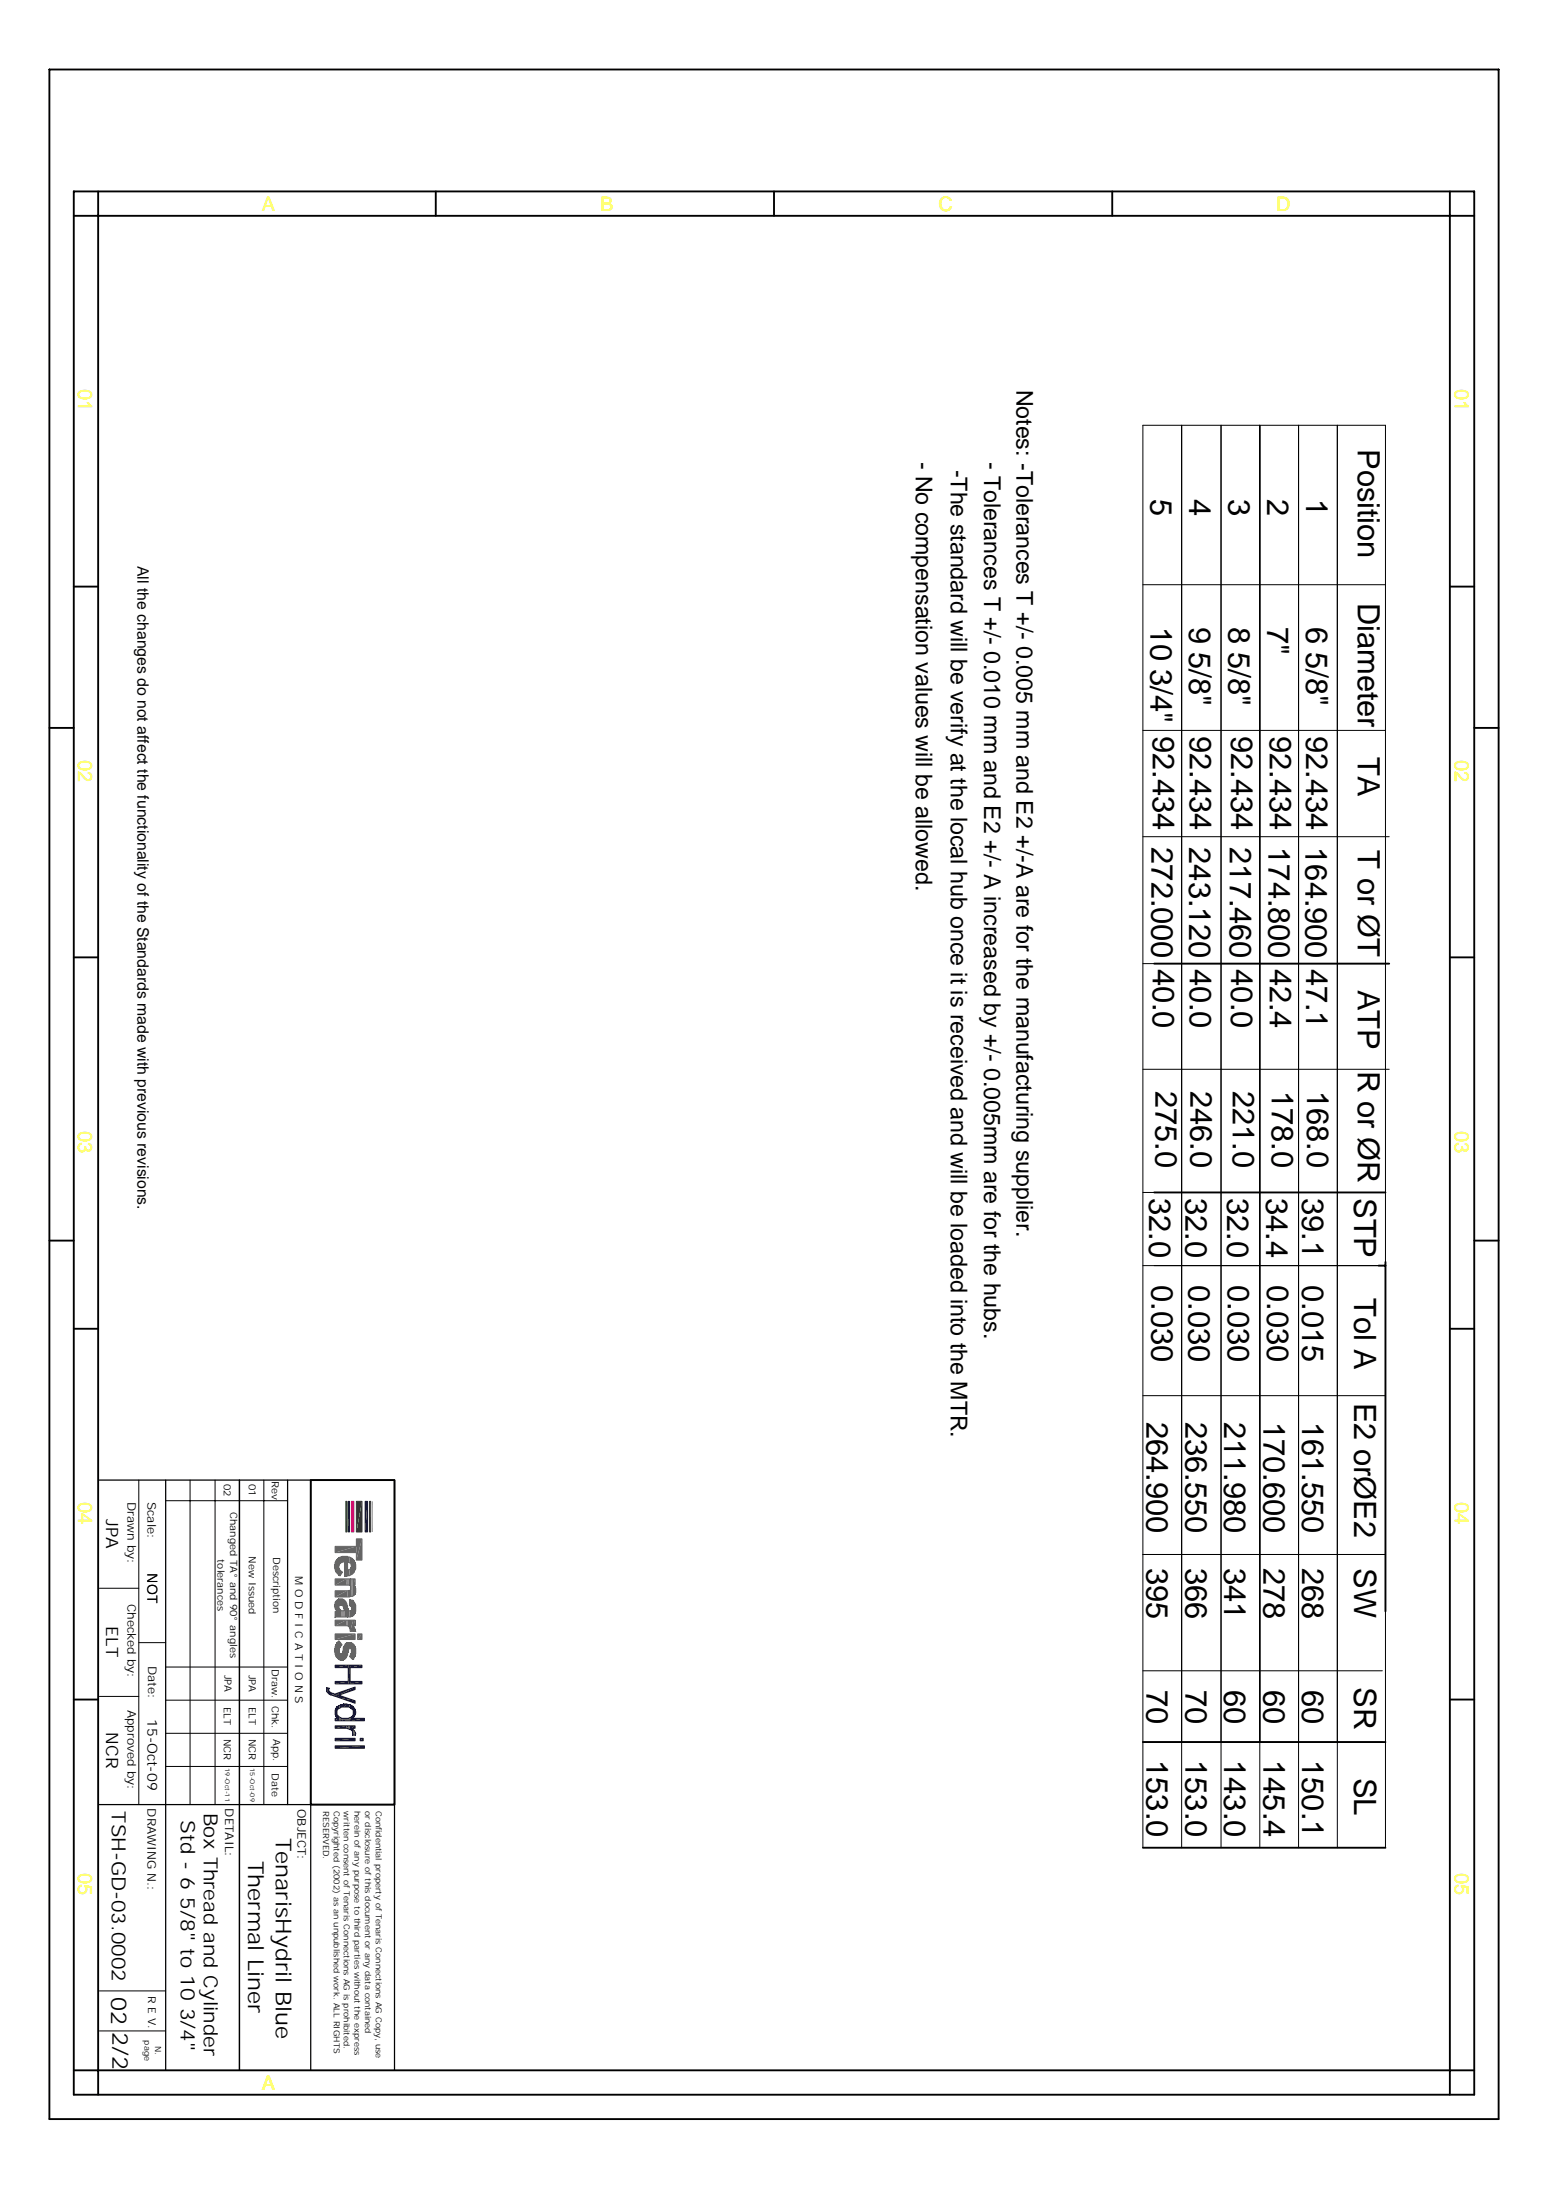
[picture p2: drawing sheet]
<svg xmlns="http://www.w3.org/2000/svg" width="210mm" height="297mm" viewBox="0 0 210 297" stroke-linecap="round" stroke-linejoin="round" font-family="sans-serif">
<defs><g id="words">
<g font-size="4.2">
<text x="183.9" y="60.8" transform="rotate(90 183.9 60.8)">Position</text>
<text x="155.8" y="67.6" transform="rotate(90 155.8 67.6)">5</text>
<text x="161" y="67.6" transform="rotate(90 161 67.6)">4</text>
<text x="166.4" y="67.6" transform="rotate(90 166.4 67.6)">3</text>
<text x="171.6" y="67.6" transform="rotate(90 171.6 67.6)">2</text>
<text x="176.9" y="67.6" transform="rotate(90 176.9 67.6)">1</text>
<text x="183.9" y="81.6" transform="rotate(90 183.9 81.6)">Diameter</text>
<text x="155.8" y="84.9" transform="rotate(90 155.8 84.9)">10 3/4&quot;</text>
<text x="161" y="84.9" transform="rotate(90 161 84.9)">9 5/8&quot;</text>
<text x="166.4" y="84.9" transform="rotate(90 166.4 84.9)">8 5/8&quot;</text>
<text x="171.6" y="84.9" transform="rotate(90 171.6 84.9)">7&quot;</text>
<text x="176.9" y="84.9" transform="rotate(90 176.9 84.9)">6 5/8&quot;</text>
<text x="156.1" y="99.7" transform="rotate(90 156.1 99.7)">92.434</text>
<text x="161.1" y="99.7" transform="rotate(90 161.1 99.7)">92.434</text>
<text x="166.7" y="99.7" transform="rotate(90 166.7 99.7)">92.434</text>
<text x="172" y="99.7" transform="rotate(90 172 99.7)">92.434</text>
<text x="176.9" y="99.7" transform="rotate(90 176.9 99.7)">92.434</text>
<text x="183.9" y="102.5" transform="rotate(90 183.9 102.5)">TA</text>
<text x="156" y="114.7" transform="rotate(90 156 114.7)">272.000</text>
<text x="161" y="114.7" transform="rotate(90 161 114.7)">243.120</text>
<text x="166.5" y="114.7" transform="rotate(90 166.5 114.7)">217.460</text>
<text x="171.8" y="114.7" transform="rotate(90 171.8 114.7)">174.800</text>
<text x="176.8" y="114.7" transform="rotate(90 176.8 114.7)">164.900</text>
<text x="183.9" y="115.2" transform="rotate(90 183.9 115.2)">T or ØT</text>
<text x="156.1" y="131.2" transform="rotate(90 156.1 131.2)">40.0</text>
<text x="161.1" y="131.2" transform="rotate(90 161.1 131.2)">40.0</text>
<text x="166.7" y="131.2" transform="rotate(90 166.7 131.2)">40.0</text>
<text x="172" y="131.2" transform="rotate(90 172 131.2)">42.4</text>
<text x="176.9" y="131.2" transform="rotate(90 176.9 131.2)">47.1</text>
<text x="183.9" y="134" transform="rotate(90 183.9 134)">ATP</text>
<text x="156.5" y="147.8" transform="rotate(90 156.5 147.8)">275.0</text>
<text x="161.2" y="147.8" transform="rotate(90 161.2 147.8)">246.0</text>
<text x="167" y="147.8" transform="rotate(90 167 147.8)">221.0</text>
<text x="172.2" y="147.8" transform="rotate(90 172.2 147.8)">178.0</text>
<text x="177" y="147.8" transform="rotate(90 177 147.8)">168.0</text>
<text x="183.9" y="145" transform="rotate(90 183.9 145)">R or ØR</text>
<text x="155.6" y="162.2" transform="rotate(90 155.6 162.2)">32.0</text>
<text x="160.5" y="162.2" transform="rotate(90 160.5 162.2)">32.0</text>
<text x="166.2" y="162.2" transform="rotate(90 166.2 162.2)">32.0</text>
<text x="171.4" y="162.2" transform="rotate(90 171.4 162.2)">34.4</text>
<text x="176.4" y="162.2" transform="rotate(90 176.4 162.2)">39.1</text>
<text x="183.4" y="162.2" transform="rotate(90 183.4 162.2)">STP</text>
<text x="156" y="174" transform="rotate(90 156 174)">0.030</text>
<text x="161" y="174" transform="rotate(90 161 174)">0.030</text>
<text x="166.3" y="174" transform="rotate(90 166.3 174)">0.030</text>
<text x="171.6" y="174" transform="rotate(90 171.6 174)">0.030</text>
<text x="176.4" y="174" transform="rotate(90 176.4 174)">0.015</text>
<text x="183.4" y="175.8" transform="rotate(90 183.4 175.8)">Tol A</text>
<text x="183.4" y="189.9" transform="rotate(90 183.4 189.9)">E2 orØE2</text>
<text x="155.3" y="192.5" transform="rotate(90 155.3 192.5)">264.900</text>
<text x="160.5" y="192.5" transform="rotate(90 160.5 192.5)">236.550</text>
<text x="165.8" y="192.5" transform="rotate(90 165.8 192.5)">211.980</text>
<text x="171.1" y="192.5" transform="rotate(90 171.1 192.5)">170.600</text>
<text x="176.4" y="192.5" transform="rotate(90 176.4 192.5)">161.550</text>
<text x="155.3" y="212.4" transform="rotate(90 155.3 212.4)">395</text>
<text x="160.5" y="212.4" transform="rotate(90 160.5 212.4)">366</text>
<text x="165.8" y="212.4" transform="rotate(90 165.8 212.4)">341</text>
<text x="171.1" y="212.4" transform="rotate(90 171.1 212.4)">278</text>
<text x="176.4" y="212.4" transform="rotate(90 176.4 212.4)">268</text>
<text x="183.4" y="212.4" transform="rotate(90 183.4 212.4)">SW</text>
<text x="155.3" y="228.8" transform="rotate(90 155.3 228.8)">70</text>
<text x="160.5" y="228.8" transform="rotate(90 160.5 228.8)">70</text>
<text x="165.8" y="228.8" transform="rotate(90 165.8 228.8)">60</text>
<text x="171.1" y="228.8" transform="rotate(90 171.1 228.8)">60</text>
<text x="176.4" y="228.8" transform="rotate(90 176.4 228.8)">60</text>
<text x="183.4" y="228.4" transform="rotate(90 183.4 228.4)">SR</text>
<text x="155.3" y="238.4" transform="rotate(90 155.3 238.4)">153.0</text>
<text x="160.5" y="238.4" transform="rotate(90 160.5 238.4)">153.0</text>
<text x="165.8" y="238.4" transform="rotate(90 165.8 238.4)">143.0</text>
<text x="171.1" y="238.4" transform="rotate(90 171.1 238.4)">145.4</text>
<text x="176.4" y="238.4" transform="rotate(90 176.4 238.4)">150.1</text>
<text x="183.4" y="240.7" transform="rotate(90 183.4 240.7)">SL</text>
</g>
<g font-size="3.1">
<text x="137.7" y="52.8" transform="rotate(90 137.7 52.8)">Notes: -Tolerances T +/- 0.005 mm and E2 +/-A are for the manufacturing supplier.</text>
<text x="124" y="62.5" transform="rotate(90 124 62.5)">- No compensation values will be allowed.</text>
<text x="128.8" y="63.6" transform="rotate(90 128.8 63.6)">-The standard will be verify at the local hub once it is received and will be loaded into the MTR.</text>
<text x="133.3" y="62.5" transform="rotate(90 133.3 62.5)">- Tolerances T +/- 0.010 mm and E2 +/- A increased by +/- 0.005mm are for the hubs.</text>
</g>
<g font-size="3">
<text x="33.6" y="252" transform="rotate(90 33.6 252)">Thermal Liner</text>
<text x="37.3" y="248.8" transform="rotate(90 37.3 248.8)">TenarisHydril Blue</text>
<text x="15.1" y="270.4" transform="rotate(90 15.1 270.4)">02</text>
<text x="15.2" y="275.1" transform="rotate(90 15.2 275.1)">2/2</text>
</g>
<g font-size="2.7" fill="#ff0">
<text x="35.5" y="28.5">A</text>
<text x="81.3" y="28.5">B</text>
<text x="127.1" y="28.5">C</text>
<text x="172.8" y="28.5">D</text>
<text x="10.6" y="52.7" transform="rotate(90 10.6 52.7)">01</text>
<text x="197" y="52.7" transform="rotate(90 197 52.7)">01</text>
<text x="10.6" y="102.9" transform="rotate(90 10.6 102.9)">02</text>
<text x="197" y="102.9" transform="rotate(90 197 102.9)">02</text>
<text x="10.6" y="153.2" transform="rotate(90 10.6 153.2)">03</text>
<text x="197" y="153.2" transform="rotate(90 197 153.2)">03</text>
<text x="10.6" y="203.4" transform="rotate(90 10.6 203.4)">04</text>
<text x="197" y="203.4" transform="rotate(90 197 203.4)">04</text>
<text x="10.6" y="253.6" transform="rotate(90 10.6 253.6)">05</text>
<text x="197" y="253.6" transform="rotate(90 197 253.6)">05</text>
<text x="35.5" y="283.1">A</text>
</g>
<g font-size="2.7">
<text x="15.2" y="245.3" transform="rotate(90 15.2 245.3)">TSH-GD-03.0002</text>
<text x="27.6" y="245.5" transform="rotate(90 27.6 245.5)">Box Thread and Cylinder</text>
<text x="24.5" y="246.5" transform="rotate(90 24.5 246.5)">Std - 6 5/8&quot; to 10 3/4&quot;</text>
</g>
<g font-size="2.3">
<text x="14.4" y="205.7" transform="rotate(90 14.4 205.7)">JPA</text>
<text x="14.4" y="220.2" transform="rotate(90 14.4 220.2)">ELT</text>
<text x="14.4" y="234.5" transform="rotate(90 14.4 234.5)">NCR</text>
</g>
<text font-size="2.1" x="18.6" y="76.6" transform="rotate(90 18.6 76.6)">All the changes do not affect the functionality of the Standards made with previous revisions.</text>
<g font-size="1.9">
<text x="20" y="213" transform="rotate(90 20 213)">NOT</text>
<text x="20" y="232.8" transform="rotate(90 20 232.8)">15-Oct-09</text>
</g>
<g font-size="1.6">
<text x="17.3" y="203.4" transform="rotate(90 17.3 203.4)">Drawn by:</text>
<text x="20" y="203.4" transform="rotate(90 20 203.4)">Scale:</text>
<text x="17.3" y="217.2" transform="rotate(90 17.3 217.2)">Checked by:</text>
<text x="20.1" y="225.6" transform="rotate(90 20.1 225.6)">Date:</text>
<text x="17.3" y="231.5" transform="rotate(90 17.3 231.5)">Approved by:</text>
<text x="20" y="244.9" transform="rotate(90 20 244.9)">DRAWING N.:</text>
<text x="30.5" y="244.9" transform="rotate(90 30.5 244.9)">DETAIL:</text>
<text x="40.3" y="245" transform="rotate(90 40.3 245)">OBJECT:</text>
</g>
<g font-size="1.5">
<text x="40" y="213.4" transform="rotate(90 40 213.4)">M O D F I C A T I O N S</text>
<text x="20.1" y="270.3" transform="rotate(90 20.1 270.3)">R E V.</text>
</g>
<g font-size="1.4">
<text x="30.3" y="200.9" transform="rotate(90 30.3 200.9)">02</text>
<text x="33.7" y="200.9" transform="rotate(90 33.7 200.9)">01</text>
<text x="36.8" y="200.5" transform="rotate(90 36.8 200.5)">Rev</text>
<text x="31.2" y="204.7" transform="rotate(90 31.2 204.7)">Changed TA° and 90° angles</text>
<text x="29.5" y="211.2" transform="rotate(90 29.5 211.2)">tolerances</text>
<text x="33.7" y="210.7" transform="rotate(90 33.7 210.7)">New Issued</text>
<text x="37" y="210.8" transform="rotate(90 37 210.8)">Description</text>
<text x="30.4" y="226.8" transform="rotate(90 30.4 226.8)">JPA</text>
<text x="33.7" y="226.8" transform="rotate(90 33.7 226.8)">JPA</text>
<text x="36.8" y="226" transform="rotate(90 36.8 226)">Draw.</text>
<text x="30.3" y="231.2" transform="rotate(90 30.3 231.2)">ELT</text>
<text x="33.7" y="231.2" transform="rotate(90 33.7 231.2)">ELT</text>
<text x="36.8" y="231" transform="rotate(90 36.8 231)">Chk.</text>
<text x="30.3" y="235.5" transform="rotate(90 30.3 235.5)">NCR</text>
<text x="33.7" y="235.5" transform="rotate(90 33.7 235.5)">NCR</text>
<text x="37" y="235.5" transform="rotate(90 37 235.5)">App.</text>
<text x="36.8" y="240.1" transform="rotate(90 36.8 240.1)">Date</text>
</g>
<g font-size="1.1">
<text x="43.8" y="245.2" transform="rotate(90 43.8 245.2)">RESERVED.</text>
<text x="45.2" y="245.2" transform="rotate(90 45.2 245.2)">Copyrighted (2002) as an unpublished work. ALL RIGHTS</text>
<text x="46.6" y="245.3" transform="rotate(90 46.6 245.3)">written consent of Tenaris Connections AG is prohibited.</text>
<text x="48" y="245.2" transform="rotate(90 48 245.2)">herein of any purpose to third parties without the express</text>
<text x="49.4" y="245.2" transform="rotate(90 49.4 245.2)">or disclosure of this document or any data contained</text>
<text x="50.9" y="245.2" transform="rotate(90 50.9 245.2)">Confidential property of Tenaris Connections AG Copy, use</text>
<text x="19.6" y="276.3" transform="rotate(90 19.6 276.3)">page</text>
<text x="21" y="277" transform="rotate(90 21 277)">N.</text>
</g>
<g font-size=".9">
<text x="30.5" y="239.5" transform="rotate(90 30.5 239.5)">19-Oct-11</text>
<text x="33.9" y="239.5" transform="rotate(90 33.9 239.5)">15-Oct-09</text>
</g>
</g></defs>
<g fill="none" stroke="#000" stroke-width=".25">
<path d="M6.7 9.4h196.2v277.5h-196.2zM10 25.9h189.6v257.7h-189.6zM13.3 25.9v3.3h-3.3M13.3 29.2h183v251.1h-183zM59 25.9v3.3M104.8 25.9v3.3M150.6 25.9v3.3M196.3 25.9v3.3h3.3M10 79.4h3.3M196.3 79.4h3.3M6.7 98.6h3.3M199.6 98.6h3.3"/>
<path d="M10 129.6h3.3M156.3 130.5h31.8M196.3 129.6h3.3M6.7 168h3.3M10 179.9h3.3M156.3 161.5h31.3zM186.7 171.4h.9M187.6 170.9v47.3M196.3 179.9h3.3M199.6 168h3.3M10 230.1h3.3M154.8 235.9h32.8"/>
<path d="M196.3 230.1h3.3M154.8 250.2h32.8M10 280.3h3.3v3.3M199.6 280.3h-3.3v3.3"/>
</g>
<g fill="none" stroke="#000" stroke-width=".14">
<path d="M165.4 57.6v192.6M170.6 57.6v192.6M181.1 57.6v192.6M154.8 79.2h32.8M154.8 98.9h32.8M154.8 113.3h33.3M154.8 130.5h33.3M154.8 144.8h33.3M154.8 171.4h32.8M154.8 161.5h32.8M154.8 189h32.8M13.5 215.1h5.3"/>
<path d="M18.8 200.4v44M22.4 203.2h16.5M25.7 200.4v44M29.1 200.4v44M35.7 200.4v44M154.8 210.5h32.8zM154.8 210.5h32.8M13.5 229.7h5.3M18.8 222.4h3.6M22.4 230.2h16.5M22.4 234.7h16.5M22.4 239.2h16.5"/>
<path d="M22.4 225.7h16.5M154.8 226.2h32.4M154.8 235.9h32.4M160 235.9v-178.3v192.6M175.9 235.9v-178.3v192.6M154.8 250.2v-192.6h32.8v192.6M13.5 269.6h8.9M13.5 275h8.9"/>
</g>
<path d="M13.5 200.4h39.9v79.9M22.4 200.4v79.9M32.4 200.4v79.9M38.9 200.4v44M42.1 200.4v79.9M13.5 244.4h39.9" fill="none" stroke="#000" stroke-width=".17"/>
<path d="M50.4 203.3v4.1" fill="none" stroke="#cc0065" stroke-width=".14"/>
<path d="M47.8 203.3v4.1" fill="none" stroke="#cc0065" stroke-width=".34"/>
<path d="M50.1 203.3v4.1" fill="none" stroke="#009a00" stroke-width=".17"/>
<g fill="#009a00">
<path d="M48.3 203.3h.7l-.7 4.1z"/>
<path d="M49 203.3v4.1h-.7z"/>
</g>
<path d="M46.9 203.3v4.1" fill="none" stroke="#009a00" stroke-width=".17"/>
<path d="M46.8 203.3h.2v4.1h-.2zM48.3 203.3h.7v4.1h-.7zM50 203.3h.2v4.1h-.2z" fill="none" stroke="#009a00" stroke-width=".14"/>
<path d="M49.6 203.3v4.1" fill="none" stroke="#00009a" stroke-width=".34"/>
<path d="M47.2 203.3v4.1" fill="none" stroke="#00009a" stroke-width=".17"/>
<path d="M47.2 203.3h.1v4.1h-.1zM49.4 203.3h.4v4.1h-.4z" fill="none" stroke="#00009a" stroke-width=".14"/>
<path d="M47.6 203.3h.3v4.1h-.3z" fill="none" stroke="#cc0065" stroke-width=".14"/>
<g fill="#656565">
<path d="M49 221.2v.8z"/>
<path d="M48.4 221.2h.6l-.6 .8z"/>
<path d="M49 221.2v.8h-.6z"/>
<path d="M48.3 208.4v1z"/>
<path d="M48.3 208.4h.7l-.7 2.9z"/>
<path d="M49 208.4v2.9h-.7z"/>
<path d="M48.2 223.4v.2z"/>
<path d="M48.2 223.4v.3z"/>
<path d="M48.2 223.3v.5z"/>
<path d="M48.2 223.4v.4z"/>
<path d="M48.2 217.7v.2z"/>
<path d="M48.2 217.6v.3z"/>
<path d="M48.2 217.5v.5z"/>
<path d="M48.2 217.6v.4z"/>
<path d="M48.2 212v.2z"/>
<path d="M48.2 212.1v.1z"/>
<path d="M48.2 215.2v.3z"/>
<path d="M48.2 215.3v.2z"/>
<path d="M48.2 223.3v.6z"/>
<path d="M48.2 212v.3z"/>
<path d="M48.2 215.2v.4z"/>
<path d="M48.2 211.9v.4z"/>
<path d="M48.2 211.9v.5z"/>
<path d="M48.2 217.4v.7z"/>
<path d="M48.2 217.5v.6z"/>
<path d="M48.2 223.2v.8z"/>
<path d="M48.2 223.3v.7z"/>
<path d="M48.2 215.2v.5z"/>
<path d="M48.2 215.1v.6z"/>
<path d="M48.2 223.1v.9z"/>
<path d="M48.2 217.4v.8z"/>
<path d="M48.2 211.8v.6z"/>
<path d="M48.1 220.9h.1z"/>
<path d="M48.1 223.1h.1l-.1 .9z"/>
<path d="M48.2 223.1v.9h-.1z"/>
<path d="M48.1 211.8h.1l-.1 .6z"/>
<path d="M48.2 211.8v.6h-.1z"/>
<path d="M48.1 223.1v.9z"/>
<path d="M48.1 215.1h.1l-.1 .6z"/>
<path d="M48.2 215.1v.6h-.1z"/>
<path d="M48.1 220.8v.1z"/>
<path d="M48.1 211.7v.8z"/>
<path d="M48.1 211.8v.7z"/>
<path d="M48.1 217.3l.1 .1-.1 .9z"/>
<path d="M48.2 217.4v.8l-.1 .1z"/>
<path d="M48.1 223v1.1z"/>
<path d="M48.1 223.1v1z"/>
<path d="M48.1 217.3v1z"/>
<path d="M48.1 215v.7z"/>
<path d="M48.1 215.1v.6z"/>
<path d="M48.1 220.7v.2z"/>
<path d="M48.1 219.4v.7z"/>
<path d="M48.1 217.2v1.2z"/>
<path d="M48.1 217.3v1.1z"/>
<path d="M48.1 211.6v1z"/>
<path d="M48.1 211.7v.9z"/>
<path d="M48.1 223v1.2z"/>
<path d="M48.1 220.6v.3z"/>
<path d="M48.1 217.2v1.3z"/>
<path d="M48.1 214.9v.9z"/>
<path d="M48.1 215v.8z"/>
<path d="M48.1 222.9v1.3z"/>
<path d="M48.1 222.9v1.4z"/>
<path d="M48.1 214.8v1z"/>
<path d="M48.1 217.1v1.4z"/>
<path d="M48.1 214.8v1.1z"/>
<path d="M48 217.1h.1l-.1 1.4z"/>
<path d="M48.1 217.1v1.4h-.1z"/>
<path d="M48 211.5l.1 .1-.1 1.1z"/>
<path d="M48.1 211.6v1l-.1 .1z"/>
<path d="M48 214.8h.1l-.1 1.1z"/>
<path d="M48.1 214.8v1.1h-.1z"/>
<path d="M48 220.5l.1 .1-.1 .3z"/>
<path d="M48.1 220.6v.3h-.1z"/>
<path d="M48 214.8v1.1z"/>
<path d="M48 217.1v1.4z"/>
<path d="M48 220.5v.4z"/>
<path d="M48 211.4v1.3z"/>
<path d="M48 211.5v1.2z"/>
<path d="M48 222.9h.1l-.1 1.4z"/>
<path d="M48.1 222.9v1.4h-.1z"/>
<path d="M48 222.9v1.4z"/>
<path d="M48 217v1.5z"/>
<path d="M48 211.4v1.4z"/>
<path d="M48 220.4v.5z"/>
<path d="M48 222.9v1.5z"/>
<path d="M48 214.7v1.2z"/>
<path d="M48 214.7v1.3z"/>
<path d="M48 217v1.6z"/>
<path d="M48 211.3v1.5z"/>
<path d="M48 211.3v1.6z"/>
<path d="M48 222.8v1.6z"/>
<path d="M48 216.9v1.7z"/>
<path d="M48 222.8v1.7z"/>
<path d="M47.9 214.7h.1l-.1 1.3z"/>
<path d="M48 214.7v1.3h-.1z"/>
<path d="M47.9 220.3l.1 .1-.1 .5z"/>
<path d="M48 220.4v.5h-.1z"/>
<path d="M47.9 216.9h.1l-.1 1.7z"/>
<path d="M48 216.9v1.7h-.1z"/>
<path d="M47.9 214.7v1.3z"/>
<path d="M47.9 211.3h.1l-.1 1.6z"/>
<path d="M48 211.3v1.6h-.1z"/>
<path d="M47.9 216.9v1.8z"/>
<path d="M47.9 222.8h.1l-.1 1.7z"/>
<path d="M48 222.8v1.7h-.1z"/>
<path d="M47.9 220.3v.6z"/>
<path d="M47.9 222.7v1.9z"/>
<path d="M47.9 222.8v1.8z"/>
<path d="M47.9 211.3v1.7z"/>
<path d="M47.9 214.6v1.5z"/>
<path d="M47.9 214.7v1.4z"/>
<path d="M47.9 220.2v.7z"/>
<path d="M47.9 216.8v1.9z"/>
<path d="M47.8 216.8h.1l-.1 1.9z"/>
<path d="M47.9 216.8v1.9h-.1z"/>
<path d="M47.8 220.2h.1l-.1 .7z"/>
<path d="M47.9 220.2v.7h-.1z"/>
<path d="M47.8 216.8v2z"/>
<path d="M47.8 214.6h.1l-.1 1.5z"/>
<path d="M47.9 214.6v1.5h-.1z"/>
<path d="M47.8 213.8h.3l-.3 .8z"/>
<path d="M48.1 213.8v.8h-.3z"/>
<path d="M47.8 211.2l.1 .1-.1 1.7z"/>
<path d="M47.9 211.3v1.7h-.1z"/>
<path d="M47.8 211.2v1.8z"/>
<path d="M47.8 220.1v.8z"/>
<path d="M47.8 220.2v.7z"/>
</g>
<path d="M47.9 222.6v2" fill="none" stroke="#656565" stroke-width=".14"/>
<path d="M47.9 222.7v1.9h-.1z" fill="#656565"/>
<path d="M47.8 216.8v2" fill="none" stroke="#656565" stroke-width=".14"/>
<path d="M47.8 216.8v2z" fill="#656565"/>
<path d="M47.8 213.8v2.3M47.8 222.6v2.1" fill="none" stroke="#656565" stroke-width=".14"/>
<g fill="#656565">
<path d="M47.8 220.1v.8z"/>
<path d="M47.8 219.4h.3l-.3 .7z"/>
<path d="M48.1 219.4v.7h-.3z"/>
</g>
<path d="M47.8 216.8v2" fill="none" stroke="#656565" stroke-width=".14"/>
<g fill="#656565">
<path d="M47.8 220.1v.8z"/>
<path d="M47.8 219.4v.7z"/>
<path d="M47.8 211.2v1.8z"/>
</g>
<path d="M47.8 211.1v2M47.8 213.8v2.4M47.8 216.8v2M47.8 222.6v2.1" fill="none" stroke="#656565" stroke-width=".14"/>
<path d="M47.8 211.2v1.8v.1z" fill="#656565"/>
<path d="M47.7 211v2.2M47.7 216.7v2.2M47.7 211.1v2M47.7 213.8v2.4M47.8 211.1v2M47.8 216.7v2.2M47.8 216.8v2M47.7 222.5v2.2M47.8 222.5v2.2" fill="none" stroke="#656565" stroke-width=".14"/>
<g fill="#656565">
<path d="M47.7 216.7v1.1z"/>
<path d="M47.7 216.7v1.2z"/>
<path d="M47.7 217.9v1z"/>
</g>
<path d="M47.7 211v2.2" fill="none" stroke="#656565" stroke-width=".14"/>
<g fill="#656565">
<path d="M47.7 216.7v1z"/>
<path d="M47.7 216.7v1.1z"/>
<path d="M47.7 217.9v1z"/>
</g>
<path d="M47.7 222.5v2.1" fill="none" stroke="#656565" stroke-width=".14"/>
<g fill="#656565">
<path d="M47.7 216.7v1z"/>
<path d="M47.6 218l.1-.1-.1 1z"/>
<path d="M47.7 217.9v1h-.1z"/>
</g>
<path d="M47.6 211v2.2" fill="none" stroke="#656565" stroke-width=".14"/>
<g fill="#656565">
<path d="M47.6 212.1v1.1z"/>
<path d="M47.6 216.7h.1l-.1 .9z"/>
<path d="M47.7 216.7v1l-.1-.1z"/>
<path d="M47.6 218v.9z"/>
<path d="M47.6 216.7v.9z"/>
</g>
<path d="M47.6 222.4v2.2" fill="none" stroke="#656565" stroke-width=".14"/>
<g fill="#656565">
<path d="M47.6 223.5v1.1z"/>
<path d="M47.6 222.4v1.1z"/>
</g>
<path d="M47.6 213.8v2.4" fill="none" stroke="#656565" stroke-width=".14"/>
<g fill="#656565">
<path d="M47.6 222.4v1.1z"/>
<path d="M47.6 223.6v1z"/>
<path d="M47.6 216.7v.9z"/>
<path d="M47.6 222.4v1z"/>
<path d="M47.6 218v.9z"/>
<path d="M47.6 212.1v1.1z"/>
<path d="M47.6 216.7v.8z"/>
<path d="M47.6 223.7v.8z"/>
<path d="M47.6 223.7v.9z"/>
<path d="M47.6 222.4v.9z"/>
<path d="M47.6 218.1v.8z"/>
<path d="M47.5 222.4h.1l-.1 .9z"/>
<path d="M47.6 222.4v.9h-.1z"/>
<path d="M47.5 212.3l.1-.1-.1 1.1z"/>
<path d="M47.6 212.2v1l-.1 .1z"/>
<path d="M47.5 222.4v.9z"/>
</g>
<path d="M47.5 213.8v2.4" fill="none" stroke="#656565" stroke-width=".14"/>
<g fill="#656565">
<path d="M47.5 215.1v1.1z"/>
<path d="M47.5 213.8v1.2z"/>
<path d="M47.5 213.8v1.3z"/>
<path d="M47.5 216.7h.1l-.1 .8z"/>
<path d="M47.6 216.7v.8h-.1z"/>
<path d="M47.5 213.8v1.1z"/>
<path d="M47.5 218.1h.1l-.1 .9z"/>
<path d="M47.6 218.1v.8l-.1 .1z"/>
<path d="M47.5 224l.1-.1-.1 .6z"/>
<path d="M47.6 223.9v.6h-.1z"/>
<path d="M47.5 215.2v1z"/>
<path d="M47.5 216.7v.8z"/>
<path d="M47.5 218.1v.9z"/>
<path d="M47.5 222.4v.9z"/>
<path d="M47.5 213.8v1z"/>
<path d="M47.5 210.9l.1 .1-.1 .8z"/>
<path d="M47.6 211v1.1l-.1-.3z"/>
<path d="M47.5 212.3v1z"/>
<path d="M47.5 216.7v.7z"/>
<path d="M47.5 222.4v.8z"/>
<path d="M47.5 224v.4z"/>
<path d="M47.5 224v.5z"/>
<path d="M47.5 212.4v.9z"/>
<path d="M47.5 210.9v.8z"/>
<path d="M47.5 210.9v.9z"/>
<path d="M47.5 213.8v.9z"/>
<path d="M47.4 218.1h.1l-.1 .9z"/>
<path d="M47.5 218.1v.9h-.1z"/>
<path d="M47.5 215.2l-.1 1v-.9z"/>
<path d="M47.5 215.2v1h-.1z"/>
<path d="M47.4 216.6l.1 .1-.1 .7z"/>
<path d="M47.5 216.7v.7h-.1z"/>
<path d="M47.5 212.4l-.1 .9v-.8z"/>
<path d="M47.5 212.4v.9h-.1z"/>
<path d="M47.4 222.4h.1l-.1 .8z"/>
<path d="M47.5 222.4v.8h-.1z"/>
<path d="M47.4 213.8h.1l-.1 .9z"/>
<path d="M47.5 213.8v.9h-.1z"/>
<path d="M47.5 224l-.1 .4z"/>
<path d="M47.5 224v.4h-.1z"/>
<path d="M47.4 216.6v.8z"/>
<path d="M47.4 219.4h.4l-.4 1.5z"/>
<path d="M47.8 219.4v1.5h-.4z"/>
<path d="M47.4 222.4v.8z"/>
<path d="M47.4 215.3v1z"/>
<path d="M47.4 218.1v.9z"/>
<path d="M47.4 213.8v.9z"/>
<path d="M47.4 219.4v1.3z"/>
<path d="M47.4 219.4v1.5z"/>
<path d="M47.4 224.1v.2z"/>
<path d="M47.4 224.1v.3z"/>
<path d="M47.4 212.5v.8z"/>
<path d="M47.3 216.6h.1l-.1 .8z"/>
<path d="M47.4 216.6v.8h-.1z"/>
<path d="M47.3 216.6v.8z"/>
<path d="M47.4 215.3l-.1 1v-.9z"/>
<path d="M47.4 215.3v1h-.1z"/>
<path d="M47.3 215.4v.9z"/>
<path d="M47.3 213.8h.1l-.1 .8z"/>
<path d="M47.4 213.8v.9l-.1-.1z"/>
<path d="M47.3 219.4h.1l-.1 1.1z"/>
<path d="M47.4 219.4v1.3l-.1-.2z"/>
<path d="M47.3 222.4h.1l-.1 .8z"/>
<path d="M47.4 222.4v.8h-.1z"/>
<path d="M47.3 224.2v.1z"/>
<path d="M47.3 224.2h.1l-.1 .1z"/>
<path d="M47.4 224.2l-.1 .1z"/>
<path d="M47.3 219.4v1z"/>
<path d="M47.3 219.4v1.1z"/>
<path d="M47.3 218.1h.1l-.1 .9z"/>
<path d="M47.4 218.1v.9h-.1z"/>
<path d="M47.3 210.8l.2 .1-.2 .8z"/>
<path d="M47.5 210.9v.8h-.2z"/>
<path d="M47.3 212.5h.1l-.1 .9z"/>
<path d="M47.4 212.5v.8l-.1 .1z"/>
<path d="M47.3 222.4v.8z"/>
<path d="M47.3 213.8v.8z"/>
<path d="M47.3 219.4v.9z"/>
<path d="M47.2 215.4h.1l-.1 .9z"/>
<path d="M47.3 215.4v.9h-.1z"/>
<path d="M47.2 222.4h.1l-.1 .9z"/>
<path d="M47.3 222.4v.8l-.1 .1z"/>
<path d="M47.2 222.4v.9z"/>
<path d="M47.2 219.4h.1l-.1 .9z"/>
<path d="M47.3 219.4v.9h-.1z"/>
<path d="M47.2 215.4v.9z"/>
<path d="M47.2 212.6l.1-.1-.1 .9z"/>
<path d="M47.3 212.5v.9h-.1z"/>
<path d="M47.2 213.8h.1l-.1 .8z"/>
<path d="M47.3 213.8v.8h-.1z"/>
<path d="M47.2 222.4v1z"/>
<path d="M47.2 219.4v.8z"/>
<path d="M47.2 219.4v.9z"/>
<path d="M47.2 212.6v.8z"/>
<path d="M47.2 210.8h.1l-.1 .8z"/>
<path d="M47.3 210.8v.9l-.1-.1z"/>
<path d="M47.2 222.4v1.1z"/>
<path d="M47.2 210.8v.8z"/>
<path d="M47.2 218.1h.1l-.1 .9z"/>
<path d="M47.3 218.1v.9h-.1z"/>
<path d="M47.2 213.8v.8z"/>
<path d="M47.2 218.1v.9z"/>
<path d="M47.2 222.4v1.2z"/>
<path d="M47.2 218v1z"/>
<path d="M47.2 222.4v1.3z"/>
<path d="M47.2 217.9v1.1z"/>
<path d="M47.2 222.4v1.4z"/>
<path d="M47.1 210.8h.1l-.1 .8z"/>
<path d="M47.2 210.8v.8h-.1z"/>
<path d="M47.1 217.9h.1l-.1 1.1z"/>
<path d="M47.2 217.9v1.1h-.1z"/>
<path d="M47.1 215.4h.1l-.1 .9z"/>
<path d="M47.2 215.4v.9h-.1z"/>
<path d="M47.1 222.4h.1l-.1 1.5z"/>
<path d="M47.2 222.4v1.4l-.1 .1z"/>
<path d="M47.1 210.8v.8z"/>
<path d="M47.1 217.8v1.2z"/>
<path d="M47.1 217.9v1.1z"/>
<path d="M47.1 210.7v.8z"/>
<path d="M47.1 217.7v1.3z"/>
<path d="M47.1 219.4h.1l-.1 .7z"/>
<path d="M47.2 219.4v.8l-.1-.1z"/>
<path d="M47.1 212.6h.1l-.1 .8z"/>
<path d="M47.2 212.6v.8h-.1z"/>
<path d="M47.1 222.4v1.6z"/>
</g>
<path d="M47.1 210.7v2.7" fill="none" stroke="#656565" stroke-width=".14"/>
<g fill="#656565">
<path d="M47.1 217.6v1.4z"/>
<path d="M47.1 217.7v1.3z"/>
</g>
<path d="M47.1 210.7v2.7" fill="none" stroke="#656565" stroke-width=".14"/>
<g fill="#656565">
<path d="M47.1 217.6v1.4z"/>
<path d="M47.1 213.8h.1l-.1 .8z"/>
<path d="M47.2 213.8v.8h-.1z"/>
</g>
<path d="M47.1 210.7v2.7" fill="none" stroke="#656565" stroke-width=".14"/>
<g fill="#656565">
<path d="M47.1 222.4v1.7z"/>
<path d="M47.1 217.5v1.5z"/>
<path d="M47.1 217.6v1.4z"/>
</g>
<path d="M47.1 210.7v2.7" fill="none" stroke="#656565" stroke-width=".14"/>
<g fill="#656565">
<path d="M47.1 217.4v1.6z"/>
<path d="M47.1 217.5v1.5z"/>
<path d="M47 217.4h.1l-.1 1.6z"/>
<path d="M47.1 217.4v1.6h-.1z"/>
</g>
<path d="M47 210.7v2.7" fill="none" stroke="#656565" stroke-width=".14"/>
<g fill="#656565">
<path d="M47 219.4h.1l-.1 .7z"/>
<path d="M47.1 219.4v.7h-.1z"/>
<path d="M47 222.4h.1l-.1 1.8z"/>
<path d="M47.1 222.4v1.7l-.1 .1z"/>
</g>
<path d="M47 210.7v2.8" fill="none" stroke="#656565" stroke-width=".14"/>
<g fill="#656565">
<path d="M47 215.4h.1l-.1 .9z"/>
<path d="M47.1 215.4v.9h-.1z"/>
<path d="M47 222.4v1.9z"/>
</g>
<path d="M47 210.7v2.8" fill="none" stroke="#656565" stroke-width=".14"/>
<g fill="#656565">
<path d="M47 217.2v1.8z"/>
<path d="M47 217.4v1.6z"/>
</g>
<path d="M47 210.7v2.8" fill="none" stroke="#656565" stroke-width=".14"/>
<path d="M47 222.4v1.9z" fill="#656565"/>
<path d="M47 210.7v2.8" fill="none" stroke="#656565" stroke-width=".14"/>
<g fill="#656565">
<path d="M47 222.4v2z"/>
<path d="M46.9 219.4h.1l-.1 .7z"/>
<path d="M47 219.4v.7h-.1z"/>
</g>
<path d="M46.9 210.7v2.8" fill="none" stroke="#656565" stroke-width=".14"/>
<g fill="#656565">
<path d="M46.9 217.1l.1 .1-.1 1.8z"/>
<path d="M47 217.2v1.8h-.1z"/>
<path d="M46.9 213.8h.2l-.2 .8z"/>
<path d="M47.1 213.8v.8h-.2z"/>
<path d="M46.9 222.5l.1-.1-.1 2z"/>
<path d="M47 222.4v2h-.1z"/>
</g>
<path d="M46.9 210.7v2.8" fill="none" stroke="#656565" stroke-width=".14"/>
<path d="M46.9 222.5v2z" fill="#656565"/>
<path d="M46.9 210.7v2.8" fill="none" stroke="#656565" stroke-width=".14"/>
<g fill="#656565">
<path d="M46.9 217v2z"/>
<path d="M46.9 217.1v1.9z"/>
<path d="M46.9 222.5v2z"/>
</g>
<path d="M46.8 210.7v2.8M46.9 210.7v2.8M46.9 216.8v2.2M46.8 222.5v2.1M46.9 222.5v2.1" fill="none" stroke="#656565" stroke-width=".14"/>
<path d="M46.9 217v2h-.1z" fill="#656565"/>
<path d="M46.7 210.7v2.8M46.7 216.8v2.2M46.8 210.7v2.8M46.8 216.8v2.2M46.7 222.6v2M46.8 222.6v2M46.8 222.5v2.1" fill="none" stroke="#656565" stroke-width=".14"/>
<path d="M46.7 222.7v1.9z" fill="#656565"/>
<path d="M46.7 210.7v2.8M46.7 216.8v2.2M46.7 222.7v2" fill="none" stroke="#656565" stroke-width=".14"/>
<g fill="#656565">
<path d="M46.7 216.7v1.3z"/>
<path d="M46.7 216.8v1.3z"/>
</g>
<path d="M46.7 210.7v2.8" fill="none" stroke="#656565" stroke-width=".14"/>
<path d="M46.7 222.8v1.9z" fill="#656565"/>
<path d="M46.7 210.7v2.8" fill="none" stroke="#656565" stroke-width=".14"/>
<path d="M46.7 222.8v1.9z" fill="#656565"/>
<path d="M46.7 210.7v2.8" fill="none" stroke="#656565" stroke-width=".14"/>
<g fill="#656565">
<path d="M46.6 216.7h.1l-.1 1.2z"/>
<path d="M46.7 216.7v1.3l-.1-.1z"/>
<path d="M46.6 222.9h.1l-.1 1.8z"/>
<path d="M46.7 222.9v1.8h-.1z"/>
<path d="M46.6 216.7v1.2z"/>
<path d="M46.6 222.9v1.8z"/>
<path d="M46.6 210.7h.1l-.1 .8z"/>
<path d="M46.7 210.7v.8h-.1z"/>
<path d="M46.6 218.1h.1l-.1 .9z"/>
<path d="M46.7 218.1v.9h-.1z"/>
<path d="M46.6 210.7v.8z"/>
<path d="M46.6 216.6v1.1z"/>
<path d="M46.6 223l-.1 1.8v-1.7z"/>
<path d="M46.6 223v1.7l-.1 .1z"/>
<path d="M46.5 210.7h.1l-.1 .8z"/>
<path d="M46.6 210.7v.8h-.1z"/>
<path d="M46.5 216.6h.1l-.1 1z"/>
<path d="M46.6 216.6v1.1l-.1-.1z"/>
<path d="M46.5 223.1v1.7z"/>
<path d="M46.5 216.6v1z"/>
<path d="M46.5 210.7v.8z"/>
<path d="M46.5 218.1h.1l-.1 .9z"/>
<path d="M46.6 218.1v.9h-.1z"/>
<path d="M46.5 216.6v.9z"/>
<path d="M46.5 223.3v1.5z"/>
<path d="M46.5 223.4v1.4z"/>
<path d="M46.4 216.6h.1l-.1 .8z"/>
<path d="M46.5 216.6v.9l-.1-.1z"/>
<path d="M46.5 223.4l-.1 1.4v-1.2z"/>
<path d="M46.5 223.4v1.4h-.1z"/>
<path d="M46.4 223.6v1.2z"/>
<path d="M46.4 216.6v.8z"/>
<path d="M46.4 223.7v1.1z"/>
<path d="M46.4 210.7h.1l-.1 .8z"/>
<path d="M46.5 210.7v.8h-.1z"/>
<path d="M46.4 218.1h.1l-.1 .9z"/>
<path d="M46.5 218.1v.9h-.1z"/>
<path d="M46.4 216.5v.9z"/>
<path d="M46.4 210.7v.8z"/>
<path d="M46.4 223.8v1z"/>
<path d="M46.3 223.9h.1l-.1 .9z"/>
<path d="M46.4 223.9v.9h-.1z"/>
<path d="M46.3 223.9v.9z"/>
<path d="M46.3 216.5h.1l-.1 .9z"/>
<path d="M46.4 216.5v.9h-.1z"/>
<path d="M46.3 210.7h.1l-.1 .9z"/>
<path d="M46.4 210.7v.8l-.1 .1z"/>
<path d="M46.3 218.1h.1l-.1 .9z"/>
<path d="M46.4 218.1v.9h-.1z"/>
<path d="M46.3 212.9h.1l-.1 .1z"/>
<path d="M46.4 212.9l-.1 .1z"/>
<path d="M46.3 216.5v.9z"/>
<path d="M46.3 210.7v.9z"/>
<path d="M46.3 224v.8z"/>
<path d="M46.3 222.7v.1z"/>
<path d="M46.2 212.8l.1 .1-.1 .1z"/>
<path d="M46.3 212.9l-.1 .1z"/>
<path d="M46.2 224h.1l-.1 .8z"/>
<path d="M46.3 224v.8h-.1z"/>
<path d="M46.2 210.8h.1l-.1 .8z"/>
<path d="M46.3 210.8v.8h-.1z"/>
<path d="M46.2 216.5h.1l-.1 .8z"/>
<path d="M46.3 216.5v.9l-.1-.1z"/>
<path d="M46.2 216.5v.8z"/>
<path d="M46.2 222.6l.1 .1-.1 .1z"/>
<path d="M46.2 222.8l.1-.1z"/>
<path d="M46.2 218.1h.1l-.1 .9z"/>
<path d="M46.3 218.1v.9h-.1z"/>
<path d="M46.2 224v.8z"/>
<path d="M46.2 210.8v.8z"/>
<path d="M46.2 212.8v.3z"/>
<path d="M46.2 222.6v.3z"/>
<path d="M46.1 224h.1l-.1 .8z"/>
<path d="M46.2 224v.8h-.1z"/>
<path d="M46.1 210.8h.1l-.1 .8z"/>
<path d="M46.2 210.8v.8h-.1z"/>
<path d="M46.1 216.5h.1l-.1 .8z"/>
<path d="M46.2 216.5v.8h-.1z"/>
<path d="M46.1 210.8v.8z"/>
<path d="M46.1 218l.1 .1-.1 .9z"/>
<path d="M46.2 218.1v.9h-.1z"/>
<path d="M46.1 216.5v.8z"/>
<path d="M46.1 222.5l.1 .1-.1 .3z"/>
<path d="M46.2 222.6v.3h-.1z"/>
<path d="M46.1 224v.8z"/>
<path d="M46.1 212.7l.1 .1-.1 .5z"/>
<path d="M46.2 212.8l-.1 .5z"/>
<path d="M46.1 222.5v.4z"/>
<path d="M46.1 210.8v.9z"/>
<path d="M46.1 218v1z"/>
<path d="M46.1 212.7v.7z"/>
<path d="M46.1 222.4v.1v.5z"/>
<path d="M46.1 222.5v.4v.1z"/>
<path d="M46.1 212.6v.8z"/>
<path d="M46.1 217.9v.1v1z"/>
<path d="M46.1 216.5v.9z"/>
<path d="M46.1 210.8v1z"/>
<path d="M46.1 222.4v.6z"/>
<path d="M46.1 223.9v.9z"/>
<path d="M46.1 217.9v1.1z"/>
<path d="M46.1 210.9v.9z"/>
<path d="M46.1 222.4v.7z"/>
<path d="M46.1 223.9v.8z"/>
<path d="M46 210.9h.1l-.1 .9z"/>
<path d="M46.1 210.9v.9h-.1z"/>
<path d="M46 212.6h.1l-.1 .8z"/>
<path d="M46.1 212.6v.8h-.1z"/>
<path d="M46 216.5h.1l-.1 .9z"/>
<path d="M46.1 216.5v.9h-.1z"/>
<path d="M46 222.3l.1 .1-.1 .7z"/>
<path d="M46.1 222.4v.7h-.1z"/>
<path d="M46 212.5v.9z"/>
<path d="M46 212.6v.8z"/>
<path d="M46 210.9v.9z"/>
<path d="M46 223.9h.1l-.1 .8z"/>
<path d="M46.1 223.9v.8h-.1z"/>
<path d="M46 216.5v.9z"/>
<path d="M46 222.3v.9z"/>
<path d="M46 217.9h.1l-.1 1.1z"/>
<path d="M46.1 217.9v1.1h-.1z"/>
<path d="M46 223.8v.9z"/>
<path d="M46 223.9v.8z"/>
<path d="M46 210.9v1z"/>
<path d="M46 222.3v1z"/>
<path d="M46 223.7v1z"/>
<path d="M46 217.8v1.2z"/>
<path d="M46 217.9v1.1z"/>
<path d="M46 212.5v.8z"/>
<path d="M46 212.4v.9z"/>
<path d="M46 222.3v1.1z"/>
<path d="M46 223.6v1.1z"/>
<path d="M46 223.5v1.2z"/>
<path d="M46 222.3v1.2z"/>
<path d="M45.9 212.4h.1l-.1 .9z"/>
<path d="M46 212.4v.9h-.1z"/>
<path d="M45.9 210.9h.1l-.1 1z"/>
<path d="M46 210.9v1h-.1z"/>
<path d="M45.9 212.4v.9z"/>
<path d="M45.9 210.9v1z"/>
<path d="M45.9 216.5h.1l-.1 1z"/>
<path d="M46 216.5v.9l-.1 .1z"/>
<path d="M45.9 217.7l.1 .1-.1 1.2z"/>
<path d="M46 217.8v1.2h-.1z"/>
<path d="M45.9 217.7v1.3z"/>
<path d="M45.9 216.5v1z"/>
</g>
<path d="M45.9 222.3v2.4" fill="none" stroke="#656565" stroke-width=".14"/>
<g fill="#656565">
<path d="M45.9 210.9v1.1z"/>
<path d="M45.9 212.4v.9z"/>
<path d="M45.9 217.6v1.4z"/>
<path d="M45.9 217.7v1.3z"/>
<path d="M45.9 216.5v1.1z"/>
<path d="M45.9 212.3v1z"/>
<path d="M45.9 210.9v1.2z"/>
<path d="M45.9 212.2v1.1z"/>
<path d="M45.9 210.9v1.3z"/>
</g>
<path d="M45.6 216.7v2.3M45.7 216.6v2.4M45.7 211.1v2M45.8 211v2.2M45.8 216.6v2.4M45.8 216.5v2.5M45.9 210.9v2.4M45.9 216.5v2.5M45.7 222.3v2.3M45.8 222.3v2.3M45.8 222.2v2.5M45.9 222.2v2.5" fill="none" stroke="#656565" stroke-width=".14"/>
<path d="M45.6 211.2l.1-.1-.1 1.9z" fill="#656565"/>
<path d="M45.7 211.1v2" fill="none" stroke="#656565" stroke-width=".14"/>
<path d="M45.6 211.2v1.8z" fill="#656565"/>
<path d="M45.6 216.7v2.3M45.6 222.4v2.2" fill="none" stroke="#656565" stroke-width=".14"/>
<g fill="#656565">
<path d="M45.6 218.2v.8z"/>
<path d="M45.6 216.7v1.5z"/>
<path d="M45.6 211.2v1.8z"/>
</g>
<path d="M45.6 222.4v2.1" fill="none" stroke="#656565" stroke-width=".14"/>
<g fill="#656565">
<path d="M45.6 211.2v1.8z"/>
<path d="M45.6 218.2v.8z"/>
<path d="M45.6 216.7v1.5z"/>
<path d="M45.6 211.3v1.7z"/>
<path d="M45.6 216.7v1.4v-1.3z"/>
<path d="M45.6 216.7v1.5v-.1z"/>
<path d="M45.6 216.8v1.3z"/>
<path d="M45.6 222.5v1.9v-1.8z"/>
<path d="M45.6 222.5v2v-.1z"/>
<path d="M45.6 222.6v1.8z"/>
<path d="M45.6 211.3v1.6z"/>
<path d="M45.6 216.8v1.2z"/>
<path d="M45.5 222.7h.1l-.1 1.6z"/>
<path d="M45.6 222.7v1.7l-.1-.1z"/>
<path d="M45.5 211.3h.1l-.1 1.6z"/>
<path d="M45.6 211.3v1.6h-.1z"/>
<path d="M45.5 218.2h.1l-.1 .8z"/>
<path d="M45.6 218.2v.8h-.1z"/>
<path d="M45.5 211.3v1.5z"/>
<path d="M45.5 211.3v1.6z"/>
<path d="M45.5 216.8h.1l-.1 1.2z"/>
<path d="M45.6 216.8v1.2h-.1z"/>
<path d="M45.5 222.7v1.6z"/>
<path d="M45.5 222.8v1.4z"/>
<path d="M45.5 222.8v1.5z"/>
<path d="M45.5 216.8v1.1z"/>
<path d="M45.5 216.8v1.2z"/>
<path d="M45.5 211.4v1.4z"/>
<path d="M45.5 218.2v.8z"/>
<path d="M45.5 211.4v1.3z"/>
<path d="M45.5 216.9v1z"/>
<path d="M45.5 211.5v1.2z"/>
<path d="M45.5 222.8v1.3z"/>
<path d="M45.5 222.9v1.2z"/>
<path d="M45.4 211.5h.1l-.1 1.2z"/>
<path d="M45.5 211.5v1.2h-.1z"/>
<path d="M45.4 211.5v1.1z"/>
<path d="M45.4 211.5v1.2z"/>
<path d="M45.4 222.9h.1l-.1 1.1z"/>
<path d="M45.5 222.9v1.2l-.1-.1z"/>
<path d="M45.4 216.9h.1l-.1 1z"/>
<path d="M45.5 216.9v1h-.1z"/>
<path d="M45.4 222.9v1.1z"/>
<path d="M45.4 211.6v1z"/>
<path d="M45.4 216.9v1z"/>
<path d="M45.4 218.2h.1l-.1 .8z"/>
<path d="M45.5 218.2v.8h-.1z"/>
<path d="M45.4 219.4h1.5l-1.5 .7z"/>
<path d="M45.4 220.1l1.5-.7v.7z"/>
<path d="M45.4 218.2v.8z"/>
<path d="M45.4 219.4v.7z"/>
<path d="M45.4 221.2h2.7l-2.7 .8z"/>
<path d="M45.4 222l2.7-.8v.8z"/>
<path d="M45.4 215.4h1.6l-1.6 .9z"/>
<path d="M45.4 216.3l1.6-.9v.9z"/>
<path d="M45.4 213.8h1.5l-1.5 .8z"/>
<path d="M45.4 214.6l1.5-.8v.8z"/>
<path d="M45.4 209.4h2.9l-2.9 .8z"/>
<path d="M45.4 210.2l2.9-.8v.8z"/>
<path d="M45.4 211.6v.9z"/>
<path d="M45.4 223v1z"/>
<path d="M45.4 217v.8z"/>
<path d="M45.4 217v.9z"/>
<path d="M45.4 211.7v.8z"/>
<path d="M45.4 223.1v.8z"/>
<path d="M45.4 223.1v.9z"/>
<path d="M45.4 217.1v.6z"/>
<path d="M45.4 217.1v.7z"/>
<path d="M45.4 211.7v.7z"/>
<path d="M45.4 211.8v.6z"/>
<path d="M45.4 223.1v.7z"/>
<path d="M45.4 223.2v.6z"/>
<path d="M45.4 217.2v.4z"/>
<path d="M45.4 217.2v.5z"/>
<path d="M45.3 211.9h.1l-.1 .5z"/>
<path d="M45.4 211.9v.5h-.1z"/>
<path d="M45.3 223.3h.1l-.1 .4z"/>
<path d="M45.4 223.3v.5l-.1-.1z"/>
<path d="M45.3 217.2h.1l-.1 .4z"/>
<path d="M45.4 217.2v.4h-.1z"/>
<path d="M45.3 223.3v.4z"/>
<path d="M45.3 211.9v.5z"/>
<path d="M45.3 211.9v.4z"/>
<path d="M45.3 217.2v.3z"/>
<path d="M45.3 217.2v.4z"/>
<path d="M45.3 223.4v.2z"/>
<path d="M45.3 223.4v.3z"/>
<path d="M45.3 217.3v.2z"/>
<path d="M45.3 211.9v.3z"/>
<path d="M45.3 217.3v.1z"/>
<path d="M45.3 212v.2z"/>
<path d="M45.3 212v.1z"/>
</g>
<path d="M45.4 209.4h2.9v-1h.7v2.9h-.7v-1.1h-2.9zM45.4 213.8h2.7v.8h-.3a.84 .84 0 0 1 .2 1.3l-.1 .2-.6 .2h-1.9v-.9h1.6a.42 .42 0 0 0 .4-.1 .42 .42 0 0 0 .1-.5l-.2-.2h-1.9zM45.4 216.9h.1a.77 .77 0 0 1 .7-.4 .77 .77 0 0 1 .7 .6l.1 .3h.1l.1 .6a.31 .31 0 0 0 .4 .1 .31 .31 0 0 0 0-.5l-.1-.2h-.2v-.8l.5 .1v.1a1.46 1.46 0 0 1 0 2l-.3 .2h-2.1v-.8h.2l-.3-.6zM45.4 219.4h2.7v.7h-.3v.1h.1l.2 .4v.3h.1h-.8l-.1-.4a.32 .32 0 0 0-.4-.4h-1.5zM46 217.4a.43 .43 0 0 1 .6 .3l.1 .4a.56 .56 0 0 1-.6-.1 .56 .56 0 0 1-.1-.6zM45.4 221.2h2.7v.8h-2.7zM45.8 222.3l.1-.1 .4 .6a.93 .93 0 0 0-.2 1.2 .3 .3 0 0 0 .3-.4l.2-.6a.76 .76 0 0 1 .5-.6 .76 .76 0 0 1 .8 .3 1.89 1.89 0 0 1-.1 2l-.5-.4 .3-.6a.34 .34 0 0 0-.3-.5l-.1 .2-.1 .5a.84 .84 0 0 1-.7 .9 .84 .84 0 0 1-.9-.5v-.1a1.44 1.44 0 0 1 0-1.3v-.2zM48.4 221.2h.6v.8h-.6z" fill="none" stroke="#656565" stroke-width=".14"/>
<g fill="#00009a">
<path d="M48.8 235.4h.4l-.4 .3z"/>
<path d="M48.8 235.7l.4-.3v.3z"/>
<path d="M48.1 231.7h.1l-.1 .4z"/>
<path d="M48.2 231.7l-.1 .4z"/>
<path d="M48.1 231.7v.4z"/>
<path d="M48.1 234.5l.1 .2-.1 .2z"/>
<path d="M48.2 234.7l-.1 .2z"/>
<path d="M48.1 231.6v.5z"/>
<path d="M48.1 234.5v.5z"/>
<path d="M48.1 231.5v.7z"/>
<path d="M48.1 231.6v.6z"/>
<path d="M48.1 231.4v.9z"/>
<path d="M48.1 231.5v.8z"/>
<path d="M48 234.4l.1 .1-.1 .5z"/>
<path d="M48.1 234.5v.5h-.1z"/>
<path d="M48 231.3l.1 .1-.1 .9z"/>
<path d="M48.1 231.4v.9h-.1z"/>
<path d="M48 231.3v1z"/>
<path d="M48 231.2v1.2z"/>
<path d="M48 231.3v1.1z"/>
<path d="M47.9 234.3l.1 .1-.1 .6z"/>
<path d="M48 234.4v.6h-.1z"/>
<path d="M47.9 231.2h.1l-.1 1.2z"/>
<path d="M48 231.2v1.2h-.1z"/>
<path d="M47.9 231.2v1.3z"/>
<path d="M47.8 231.2h.1l-.1 1.3z"/>
<path d="M47.9 231.2v1.3h-.1z"/>
<path d="M47.8 234.2l.1 .1-.1 .7z"/>
<path d="M47.9 234.3v.7h-.1z"/>
<path d="M47.8 231.1v1.4z"/>
<path d="M47.8 231.2v1.3z"/>
<path d="M47.8 232v.6z"/>
<path d="M47.8 231.1v.6z"/>
<path d="M47.8 231.1v.7z"/>
<path d="M47.8 231.1v.5z"/>
<path d="M47.8 234.2v.8z"/>
<path d="M47.8 234.8v.2z"/>
<path d="M47.8 234.1v.5z"/>
<path d="M47.8 234.2v.4z"/>
<path d="M47.8 234.1v.4z"/>
<path d="M47.8 231.1v.4z"/>
<path d="M47.8 234.9v.1z"/>
<path d="M47.8 232.3v-.1v.4z"/>
<path d="M47.8 232.2v.4z"/>
<path d="M47.8 231v.5z"/>
<path d="M47.8 232.3v.4z"/>
<path d="M47.7 231h.1l-.1 .5z"/>
<path d="M47.8 231v.5h-.1z"/>
<path d="M47.7 234.1h.1l-.1 .3z"/>
<path d="M47.8 234.1v.4l-.1-.1z"/>
<path d="M47.7 234.1v.3z"/>
<path d="M47.7 231v.4z"/>
<path d="M47.7 231v.5z"/>
<path d="M47.6 234l.1 .1-.1 .2z"/>
<path d="M47.7 234.1v.3l-.1-.1z"/>
<path d="M47.6 234v.3z"/>
<path d="M47.6 232.7h1.8l-1.8 .3z"/>
<path d="M47.6 233l1.8-.3v.3z"/>
<path d="M47.6 232.4l.2-.1-.2 .4z"/>
<path d="M47.8 232.3v.4h-.2z"/>
<path d="M47.6 232.4v.6z"/>
<path d="M47.5 234h.1l-.1 .3z"/>
<path d="M47.6 234v.3h-.1z"/>
<path d="M47.5 233.7h.6l-.6 .3z"/>
<path d="M47.5 234l.6-.3v.3z"/>
<path d="M47.5 230.9l.2 .1-.2 .3z"/>
<path d="M47.7 231v.4l-.2-.1z"/>
<path d="M47.5 230.9v.4z"/>
<path d="M47.5 233.7v.5z"/>
<path d="M47.5 233.7v.6z"/>
<path d="M47.5 230.9v.3z"/>
<path d="M47.4 227.7h1.6l-1.6 .3z"/>
<path d="M47.4 228l1.6-.3v.3z"/>
<path d="M47.4 225.5h1.6l-1.6 .3z"/>
<path d="M47.4 225.8l1.6-.3v.3z"/>
<path d="M47.4 233.7h.1l-.1 .5z"/>
<path d="M47.5 233.7v.5h-.1z"/>
<path d="M47.4 230.8l.1 .1-.1 .3z"/>
<path d="M47.5 230.9v.3h-.1z"/>
<path d="M47.4 230.8v.4z"/>
<path d="M47.3 233.7h.1l-.1 .5z"/>
<path d="M47.4 233.7v.5h-.1z"/>
<path d="M47.3 230.8h.1l-.1 .4z"/>
<path d="M47.4 230.8v.4h-.1z"/>
<path d="M47.3 232.6l.3-.1-.3 .5z"/>
<path d="M47.6 232.5v.5h-.3z"/>
<path d="M47.2 233.7h.1l-.1 .4z"/>
<path d="M47.3 233.7v.5l-.1-.1z"/>
<path d="M47.2 230.8h.1l-.1 .4z"/>
<path d="M47.3 230.8v.4h-.1z"/>
<path d="M47.2 230.8v.4z"/>
<path d="M47.2 232.7l.1-.1-.1 .4z"/>
<path d="M47.3 232.6v.4h-.1z"/>
<path d="M47.2 233.7v.4z"/>
</g>
<path d="M47.3 225.5v2.5" fill="none" stroke="#00009a" stroke-width=".25"/>
<g fill="#00009a">
<path d="M47.2 230.8v.4z"/>
<path d="M47.1 230.8h.1l-.1 .4z"/>
<path d="M47.2 230.8v.4h-.1z"/>
<path d="M47.1 232.7h.1l-.1 .3z"/>
<path d="M47.2 232.7v.3h-.1z"/>
<path d="M47.1 230.8v.4z"/>
<path d="M47 233.7h.2l-.2 .3z"/>
<path d="M47.2 233.7v.4l-.2-.1z"/>
<path d="M47 230.8h.1l-.1 .4z"/>
<path d="M47.1 230.8v.4h-.1z"/>
<path d="M47 230.7v.5z"/>
<path d="M47 230.8v.4z"/>
<path d="M46.9 232.7h.2l-.2 .3z"/>
<path d="M47.1 232.7v.3h-.2z"/>
<path d="M46.9 233.7h.1l-.1 .3z"/>
<path d="M47 233.7v.3h-.1z"/>
<path d="M46.9 230.7h.1l-.1 .5z"/>
<path d="M47 230.7v.5h-.1z"/>
<path d="M46.7 232.7h.2l-.2 .3z"/>
<path d="M46.9 232.7v.3h-.2z"/>
<path d="M46.6 230.7h.3l-.3 .5z"/>
<path d="M46.9 230.7v.5h-.3z"/>
<path d="M46.6 232.7h.1l-.1 .3z"/>
<path d="M46.7 232.7v.3h-.1z"/>
<path d="M46.5 230.7h.1l-.1 .5z"/>
<path d="M46.6 230.7v.5h-.1z"/>
<path d="M46.5 230.7v.5z"/>
<path d="M46.5 230.8v.4z"/>
<path d="M46.4 232.7h.2l-.2 .3z"/>
<path d="M46.6 232.7v.3h-.2z"/>
<path d="M46.4 230.8h.1l-.1 .4z"/>
<path d="M46.5 230.8v.4h-.1z"/>
<path d="M46.4 230.8v.4z"/>
<path d="M46.3 232.7h.1l-.1 .3z"/>
<path d="M46.4 232.7v.3h-.1z"/>
<path d="M46.3 230.8h.1l-.1 .4z"/>
<path d="M46.4 230.8v.4h-.1z"/>
<path d="M46.2 230.8h.1l-.1 .4z"/>
<path d="M46.3 230.8v.4h-.1z"/>
<path d="M46.2 230.8v.4z"/>
<path d="M46.1 230.8h.1l-.1 .4z"/>
<path d="M46.2 230.8l-.1 .4z"/>
<path d="M46.1 232.6l.2 .1-.2 .3z"/>
<path d="M46.3 232.7v.3h-.2z"/>
<path d="M46.1 230.8v.4z"/>
<path d="M46.1 230.9v.3z"/>
<path d="M46 232.5l.1 .1-.1 .4z"/>
<path d="M46.1 232.6v.4h-.1z"/>
<path d="M46 230.9h.1l-.1 .4z"/>
<path d="M46.1 230.9l-.1 .4z"/>
<path d="M45.9 231l.1-.1-.1 .4z"/>
<path d="M46 230.9v.4h-.1z"/>
<path d="M45.9 232.4l.1 .1-.1 .5z"/>
<path d="M46 232.5v.5h-.1z"/>
<path d="M45.9 229.5l2.2 .8-2.2-.4z"/>
<path d="M45.9 229.9l2.2 .4v.3z"/>
<path d="M45.9 229.2l2.2-.8-2.2 1.1z"/>
<path d="M45.9 229.5l2.2-1.1v.4z"/>
<path d="M45.8 232.4h.1l-.1 .6z"/>
<path d="M45.9 232.4v.6h-.1z"/>
<path d="M45.8 232.7v.3z"/>
<path d="M45.8 232.4v.3z"/>
<path d="M45.8 231h.1l-.1 .4z"/>
<path d="M45.9 231l-.1 .4z"/>
<path d="M45.8 231v.4z"/>
<path d="M45.8 232.3v.4z"/>
<path d="M45.8 231l-.1 .5v-.4z"/>
<path d="M45.8 231v.4l-.1 .1z"/>
<path d="M45.7 231.1v.4z"/>
<path d="M45.7 232.3h.1l-.1 .4z"/>
<path d="M45.8 232.3v.4h-.1z"/>
<path d="M45.7 232.3v.4z"/>
<path d="M45.7 232.3v.3z"/>
<path d="M45.7 231.1v.5z"/>
<path d="M45.6 231.1h.1l-.1 .6z"/>
<path d="M45.7 231.1v.5l-.1 .1z"/>
<path d="M45.6 232.2l.1 .1-.1 .3z"/>
<path d="M45.7 232.3v.3h-.1z"/>
<path d="M45.6 232.1v.5z"/>
<path d="M45.6 232.2v.4z"/>
<path d="M45.6 232v.6z"/>
<path d="M45.6 231.1v.7z"/>
<path d="M45.6 231.2v1.4z"/>
<path d="M45.6 231.2v1.3z"/>
<path d="M45.6 231.2v1.4v-.1z"/>
<path d="M45.6 231.2v1.2z"/>
<path d="M45.6 231.2l-.1 1.2v-1.1z"/>
<path d="M45.6 231.2v1.2h-.1z"/>
<path d="M45.5 231.3v1.1z"/>
<path d="M45.5 231.3v1z"/>
<path d="M45.5 231.4v.9z"/>
<path d="M45.4 232.7h.4l-.4 .3z"/>
<path d="M45.4 233l.4-.3v.3z"/>
</g>
<path d="M45.4 236.6h4" fill="none" stroke="#00009a" stroke-width=".34"/>
<g fill="#00009a">
<path d="M45.4 233.7h1.5l-1.5 .3z"/>
<path d="M45.4 234l1.5-.3v.3z"/>
</g>
<path d="M45.4 235.6h2.7" fill="none" stroke="#00009a" stroke-width=".34"/>
<g fill="#00009a">
<path d="M45.4 227.7h1.8l-1.8 .3z"/>
<path d="M45.4 228l1.8-.3v.3z"/>
<path d="M45.4 225.5h1.8l-1.8 .3z"/>
<path d="M45.4 225.8l1.8-.3v.3z"/>
<path d="M45.5 231.4l-.1 .8z"/>
<path d="M45.5 231.4v.9l-.1-.1z"/>
<path d="M45.4 231.6v.6z"/>
<path d="M45.4 229.4l.5-.2-.5 .5z"/>
<path d="M45.9 229.2v.7l-.5-.2z"/>
<path d="M45.4 231.6v.5z"/>
<path d="M45.4 231.7v.3z"/>
<path d="M45.4 231.7v.4z"/>
<path d="M45.2 229.4h.2l-.2 .3z"/>
<path d="M45.4 229.4v.3h-.2z"/>
<path d="M45.1 229.3l.1 .1-.1 .2z"/>
<path d="M45.2 229.4v.3l-.1-.1z"/>
<path d="M45 229.3h.1l-.1 .3z"/>
<path d="M45.1 229.3v.3h-.1z"/>
<path d="M45 229.3v.3z"/>
<path d="M45 229.3v.2z"/>
<path d="M44.9 229.2l.1 .1-.1 .2z"/>
<path d="M45 229.3v.2h-.1z"/>
<path d="M44.8 229.2h.1l-.1 .3z"/>
<path d="M44.9 229.2v.3h-.1z"/>
<path d="M44.8 229.2v.3z"/>
<path d="M44.7 229.1l.1 .1-.1 .3z"/>
<path d="M44.8 229.2v.3h-.1z"/>
<path d="M44.7 229.1v.4z"/>
<path d="M44.6 229l.1 .1-.1 .4z"/>
<path d="M44.7 229.1v.4h-.1z"/>
<path d="M44.6 229v.5z"/>
<path d="M44.5 229h.1l-.1 .4z"/>
<path d="M44.6 229v.5l-.1-.1z"/>
<path d="M44.5 228.6h.1l-.1 .1z"/>
<path d="M44.6 228.6l-.1 .1z"/>
<path d="M44.5 228.9v.5z"/>
<path d="M44.5 229v.4z"/>
<path d="M44.5 228.6v.2z"/>
<path d="M44.5 228.6v.8z"/>
<path d="M44.4 228.6h.1l-.1 .7z"/>
<path d="M44.5 228.6v.8l-.1-.1z"/>
<path d="M44.4 228.5v.1v.6z"/>
<path d="M44.4 228.6v.7v-.1z"/>
<path d="M44.3 228.5h.1l-.1 .6z"/>
<path d="M44.4 228.5v.7l-.1-.1z"/>
<path d="M44.3 228.5v.6z"/>
<path d="M44.3 228.6v.4z"/>
<path d="M44.3 228.6v.5z"/>
<path d="M44.3 228.7v.3z"/>
<path d="M44.3 228.8v.2z"/>
</g>
<path d="M44.3 228.5l.3 .1a.47 .47 0 0 0 .1 .5 .47 .47 0 0 0 .4 .2l.3 .1 2.7-1v.4l-2.2 .7 2.2 .8v.3l-3.1-1.1a.76 .76 0 0 1-.7-1zM45.4 225.5h3.6v.3h-1.6v1.9h1.6v.3h-3.6v-.3h1.8v-1.9h-1.8zM45.4 235.4h2.7v.3h-2.7zM45.4 236.4h4v.3h-4zM45.4 233.7h2.7v.3h-.6a.92 .92 0 0 1 .7 .8l-.1 .2h-.3a.51 .51 0 0 0-.5-.8l-.3-.2h-1.6zM45.6 231.2a.82 .82 0 0 1 .9-.4v-.1h.5l.1 .1a.99 .99 0 0 1 1 .7 .99 .99 0 0 1-.3 1.1l-.2 .1h1.8v.3h-4v-.3h.4l-.1-.1a.86 .86 0 0 1-.2-1.2zM45.7 231.5a1.87 1.87 0 0 1 1.8-.3l.2 .2a.79 .79 0 0 1 0 .9 .79 .79 0 0 1-.8 .4 1.05 1.05 0 0 1-1.3-.7zM48.8 235.4h.4v.3h-.4z" fill="none" stroke="#00009a" stroke-width=".14"/>
<path d="M45.6 211.3a1.19 1.19 0 0 1 1.2-.6h.3v.1a1.28 1.28 0 0 1 1.1 1.3 1.28 1.28 0 0 1-1.1 1.3l-.4 .1v-2h-.1a.66 .66 0 0 0-.6 .4 .66 .66 0 0 0 .1 .7l.3 .3-.3 .5-.5-.4a1.86 1.86 0 0 1-.2-1.4zM47.1 211.5l.4 .2 .1 .4-.1 .3-.4 .2z" fill="none" stroke="#656565" stroke-width=".14"/>
<path d="M42.1 200.4h11.3v44h-11.3z" fill="none" stroke="#000" stroke-width=".25"/>
<use href="#words"/>
</svg>
